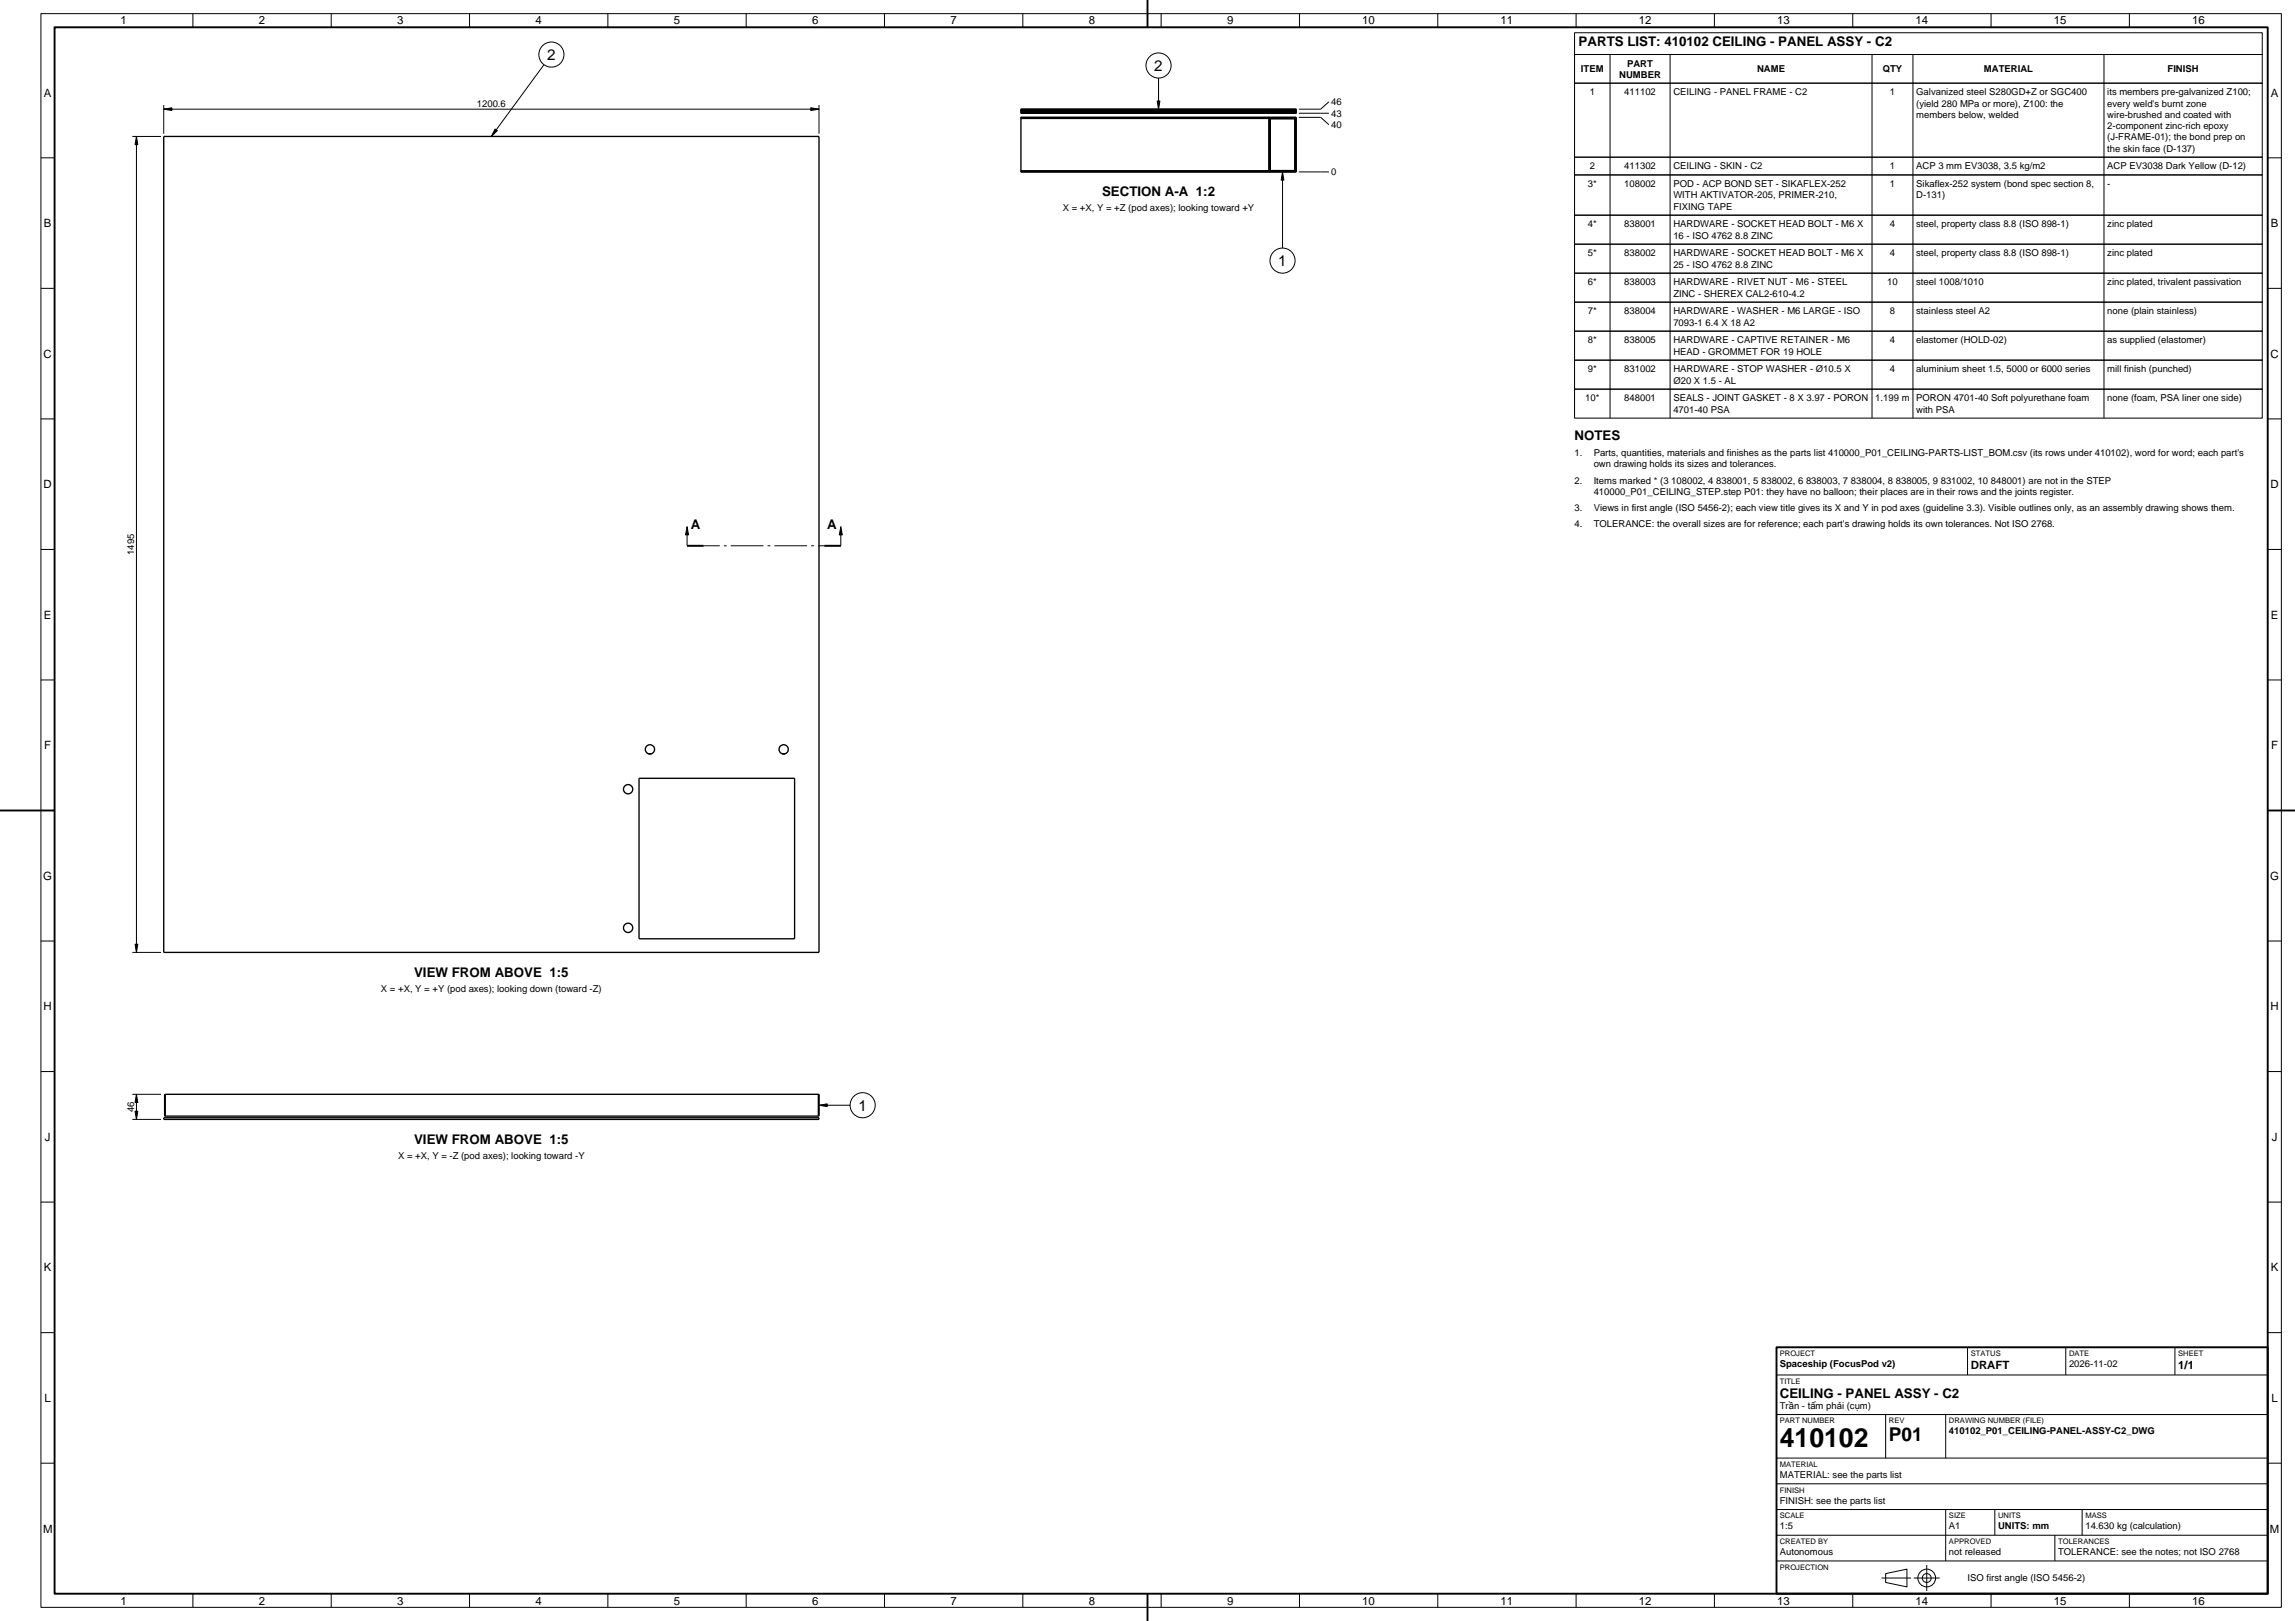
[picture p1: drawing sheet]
<svg xmlns="http://www.w3.org/2000/svg" width="841mm" height="594mm" viewBox="0 0 841 594" stroke-linecap="round" stroke-linejoin="round" font-family="sans-serif">
<defs><g id="words">
<text font-size="9.7" x="652.2" y="530.1">410102</text>
<text font-size="7" x="692.2" y="528.1">P01</text>
<g font-size="5.6">
<text x="200.5" y="22">2</text>
<text x="423" y="26">2</text>
<text x="468.4" y="97.5">1</text>
<text x="314.6" y="407">1</text>
</g>
<g font-size="4.9">
<text x="578.5" y="16.7">PARTS LIST: 410102 CEILING - PANEL ASSY - C2</text>
<text x="403.8" y="72">SECTION A-A 1:2</text>
<text x="577" y="161.2">NOTES</text>
<text x="253.2" y="193.8">A</text>
<text x="303.2" y="193.8">A</text>
<text x="151.8" y="358">VIEW FROM ABOVE 1:5</text>
<text x="151.8" y="419.2">VIEW FROM ABOVE 1:5</text>
<text x="652.2" y="512.1">CEILING - PANEL ASSY - C2</text>
</g>
<g font-size="4.2">
<text x="44.2" y="8.8">1</text>
<text x="94.9" y="8.8">2</text>
<text x="145.6" y="8.8">3</text>
<text x="196.2" y="8.8">4</text>
<text x="246.9" y="8.8">5</text>
<text x="297.6" y="8.8">6</text>
<text x="348.3" y="8.8">7</text>
<text x="399" y="8.8">8</text>
<text x="449.7" y="8.8">9</text>
<text x="499.2" y="8.8">10</text>
<text x="549.9" y="8.8">11</text>
<text x="600.6" y="8.8">12</text>
<text x="651.3" y="8.8">13</text>
<text x="702" y="8.8">14</text>
<text x="752.6" y="8.8">15</text>
<text x="803.3" y="8.8">16</text>
<text x="16.1" y="35.4">A</text>
<text x="832.1" y="35.4">A</text>
<text x="16.1" y="83.3">B</text>
<text x="832.1" y="83.3">B</text>
<text x="16" y="131.1">C</text>
<text x="832" y="131.1">C</text>
<text x="16" y="178.9">D</text>
<text x="832" y="178.9">D</text>
<text x="16.1" y="226.7">E</text>
<text x="832.1" y="226.7">E</text>
<text x="16.2" y="274.6">F</text>
<text x="832.2" y="274.6">F</text>
<text x="15.9" y="322.4">G</text>
<text x="831.9" y="322.4">G</text>
<text x="16" y="370.3">H</text>
<text x="832" y="370.3">H</text>
<text x="16.5" y="418.1">J</text>
<text x="832.5" y="418.1">J</text>
<text x="16.1" y="465.9">K</text>
<text x="832.1" y="465.9">K</text>
<text x="722.2" y="501.5">DRAFT</text>
<text x="798.2" y="501.5">1/1</text>
<text x="16.3" y="513.7">L</text>
<text x="832.3" y="513.7">L</text>
<text x="15.8" y="561.6">M</text>
<text x="831.8" y="561.6">M</text>
<text x="44.2" y="588.2">1</text>
<text x="94.9" y="588.2">2</text>
<text x="145.6" y="588.2">3</text>
<text x="196.2" y="588.2">4</text>
<text x="246.9" y="588.2">5</text>
<text x="297.6" y="588.2">6</text>
<text x="348.3" y="588.2">7</text>
<text x="399" y="588.2">8</text>
<text x="449.7" y="588.2">9</text>
<text x="499.2" y="588.2">10</text>
<text x="549.9" y="588.2">11</text>
<text x="600.6" y="588.2">12</text>
<text x="651.3" y="588.2">13</text>
<text x="702" y="588.2">14</text>
<text x="752.6" y="588.2">15</text>
<text x="803.3" y="588.2">16</text>
</g>
<g font-size="3.5">
<text x="579.3" y="26.5">ITEM</text>
<text x="593.4" y="28.5">NUMBER</text>
<text x="596.3" y="24.5">PART</text>
<text x="643.9" y="26.5">NAME</text>
<text x="689.9" y="26.5">QTY</text>
<text x="727" y="26.5">MATERIAL</text>
<text x="794.3" y="26.5">FINISH</text>
<text x="582.5" y="35">1</text>
<text x="595.2" y="35">411102</text>
<text x="613.2" y="35">CEILING - PANEL FRAME - C2</text>
<text x="692.5" y="35">1</text>
<text x="702.2" y="35">Galvanized steel S280GD+Z or SGC400</text>
<text x="772.2" y="35">its members pre-galvanized Z100;</text>
<text x="174.7" y="39.2">1200.6</text>
<text x="487.8" y="38.6">46</text>
<text x="702.2" y="39.1">(yield 280 MPa or more), Z100: the</text>
<text x="772.2" y="39.1">every weld's burnt zone</text>
<text x="487.8" y="47">40</text>
<text x="487.8" y="42.8">43</text>
<text x="702.2" y="43.2">members below, welded</text>
<text x="772.2" y="43.2">wire-brushed and coated with</text>
<text x="772.2" y="47.3">2-component zinc-rich epoxy</text>
<text x="772.2" y="51.5">(J-FRAME-01); the bond prep on</text>
<text x="772.2" y="55.6">the skin face (D-137)</text>
<text x="487.8" y="64.2">0</text>
<text x="582.5" y="62.1">2</text>
<text x="595.2" y="62.1">411302</text>
<text x="613.2" y="62.1">CEILING - SKIN - C2</text>
<text x="692.5" y="62.1">1</text>
<text x="702.2" y="62.1">ACP 3 mm EV3038, 3.5 kg/m2</text>
<text x="772.2" y="62.1">ACP EV3038 Dark Yellow (D-12)</text>
<text x="581.9" y="68.6">3*</text>
<text x="595.2" y="68.6">108002</text>
<text x="613.2" y="68.6">POD - ACP BOND SET - SIKAFLEX-252</text>
<text x="692.5" y="68.6">1</text>
<text x="702.2" y="68.6">Sikaflex-252 system (bond spec section 8,</text>
<text x="772.2" y="68.6">-</text>
<text x="389.5" y="77.5">X = +X, Y = +Z (pod axes); looking toward +Y</text>
<text x="613.2" y="72.7">WITH AKTIVATOR-205, PRIMER-210,</text>
<text x="613.2" y="76.9">FIXING TAPE</text>
<text x="702.2" y="72.7">D-131)</text>
<text x="581.9" y="83.3">4*</text>
<text x="595.2" y="83.3">838001</text>
<text x="613.2" y="83.3">HARDWARE - SOCKET HEAD BOLT - M6 X</text>
<text x="692.5" y="83.3">4</text>
<text x="702.2" y="83.3">steel, property class 8.8 (ISO 898-1)</text>
<text x="772.2" y="83.3">zinc plated</text>
<text x="613.2" y="87.5">16 - ISO 4762 8.8 ZINC</text>
<text x="581.9" y="94">5*</text>
<text x="595.2" y="94">838002</text>
<text x="613.2" y="94">HARDWARE - SOCKET HEAD BOLT - M6 X</text>
<text x="692.5" y="94">4</text>
<text x="702.2" y="94">steel, property class 8.8 (ISO 898-1)</text>
<text x="772.2" y="94">zinc plated</text>
<text x="613.2" y="98.1">25 - ISO 4762 8.8 ZINC</text>
<text x="581.9" y="104.6">6*</text>
<text x="595.2" y="104.6">838003</text>
<text x="613.2" y="104.6">HARDWARE - RIVET NUT - M6 - STEEL</text>
<text x="691.6" y="104.6">10</text>
<text x="702.2" y="104.6">steel 1008/1010</text>
<text x="772.2" y="104.6">zinc plated, trivalent passivation</text>
<text x="613.2" y="108.7">ZINC - SHEREX CAL2-610-4.2</text>
<text x="581.9" y="115.2">7*</text>
<text x="595.2" y="115.2">838004</text>
<text x="613.2" y="115.2">HARDWARE - WASHER - M6 LARGE - ISO</text>
<text x="613.2" y="119.3">7093-1 6.4 X 18 A2</text>
<text x="692.5" y="115.2">8</text>
<text x="702.2" y="115.2">stainless steel A2</text>
<text x="772.2" y="115.2">none (plain stainless)</text>
<text x="581.9" y="125.8">8*</text>
<text x="595.2" y="125.8">838005</text>
<text x="613.2" y="125.8">HARDWARE - CAPTIVE RETAINER - M6</text>
<text x="692.5" y="125.8">4</text>
<text x="702.2" y="125.8">elastomer (HOLD-02)</text>
<text x="772.2" y="125.8">as supplied (elastomer)</text>
<text x="613.2" y="130">HEAD - GROMMET FOR 19 HOLE</text>
<text x="581.9" y="136.5">9*</text>
<text x="595.2" y="136.5">831002</text>
<text x="613.2" y="136.5">HARDWARE - STOP WASHER - Ø10.5 X</text>
<text x="692.5" y="136.5">4</text>
<text x="702.2" y="136.5">aluminium sheet 1.5, 5000 or 6000 series</text>
<text x="772.2" y="136.5">mill finish (punched)</text>
<text x="613.2" y="140.6">Ø20 X 1.5 - AL</text>
<text x="580.9" y="147.1">10*</text>
<text x="595.2" y="147.1">848001</text>
<text x="613.2" y="147.1">SEALS - JOINT GASKET - 8 X 3.97 - PORON</text>
<text x="687.2" y="147.1">1.199 m</text>
<text x="702.2" y="147.1">PORON 4701-40 Soft polyurethane foam</text>
<text x="772.2" y="147.1">none (foam, PSA liner one side)</text>
<text x="613.2" y="151.2">4701-40 PSA</text>
<text x="702.2" y="151.2">with PSA</text>
<text x="577" y="167.2">1.</text>
<text x="584" y="167.2">Parts, quantities, materials and finishes as the parts list 410000_P01_CEILING-PARTS-LIST_BOM.csv (its rows under 410102), word for word; each part's</text>
<text x="584" y="171.2">own drawing holds its sizes and tolerances.</text>
<text x="577" y="177.2">2.</text>
<text x="584" y="177.2">Items marked * (3 108002, 4 838001, 5 838002, 6 838003, 7 838004, 8 838005, 9 831002, 10 848001) are not in the STEP</text>
<text x="584" y="181.2">410000_P01_CEILING_STEP.step P01: they have no balloon; their places are in their rows and the joints register.</text>
<text x="577" y="187.2">3.</text>
<text x="584" y="187.2">Views in first angle (ISO 5456-2); each view title gives its X and Y in pod axes (guideline 3.3). Visible outlines only, as an assembly drawing shows them.</text>
<text x="577" y="193.2">4.</text>
<text x="584" y="193.2">TOLERANCE: the overall sizes are for reference; each part's drawing holds its own tolerances. Not ISO 2768.</text>
<text x="49.2" y="203.4" transform="rotate(-90 49.2 203.4)">1495</text>
<text x="139.6" y="363.5">X = +X, Y = +Y (pod axes); looking down (toward -Z)</text>
<text x="49.2" y="407.5" transform="rotate(-90 49.2 407.5)">46</text>
<text x="145.9" y="424.7">X = +X, Y = -Z (pod axes); looking toward -Y</text>
<text x="652.2" y="501">Spaceship (FocusPod v2)</text>
<text x="758.2" y="501">2026-11-02</text>
<text x="652.2" y="516.2">Trần - tấm phải (cụm)</text>
<text x="714.2" y="525.6">410102_P01_CEILING-PANEL-ASSY-C2_DWG</text>
<text x="652.2" y="541.6">MATERIAL: see the parts list</text>
<text x="652.2" y="551">FINISH: see the parts list</text>
<text x="652.2" y="560.4">1:5</text>
<text x="714.2" y="560.4">A1</text>
<text x="732.2" y="560.4">UNITS: mm</text>
<text x="764.2" y="560.4">14.630 kg (calculation)</text>
<text x="652.2" y="569.9">Autonomous</text>
<text x="714.2" y="569.9">not released</text>
<text x="754.2" y="569.9">TOLERANCE: see the notes; not ISO 2768</text>
<text x="721" y="579.2">ISO first angle (ISO 5456-2)</text>
</g>
<g font-size="2.8">
<text x="652.2" y="496.9">PROJECT</text>
<text x="722.2" y="496.9">STATUS</text>
<text x="758.2" y="496.9">DATE</text>
<text x="798.2" y="496.9">SHEET</text>
<text x="652.2" y="507">TITLE</text>
<text x="652.2" y="521.6">PART NUMBER</text>
<text x="692.2" y="521.6">REV</text>
<text x="714.2" y="521.6">DRAWING NUMBER (FILE)</text>
<text x="652.2" y="537.5">MATERIAL</text>
<text x="652.2" y="546.9">FINISH</text>
<text x="652.2" y="556.3">SCALE</text>
<text x="714.2" y="556.3">SIZE</text>
<text x="732.2" y="556.3">UNITS</text>
<text x="764.2" y="556.3">MASS</text>
<text x="652.2" y="565.8">CREATED BY</text>
<text x="714.2" y="565.8">APPROVED</text>
<text x="754.2" y="565.8">TOLERANCES</text>
<text x="652.2" y="575.2">PROJECTION</text>
</g>
</g></defs>
<g fill="none" stroke="#000" stroke-width=".5">
<path d="M60 50h240.1v299h-240.1zM374.1 40h100.9v1.5h-100.9zM374.1 43h100.9v20h-100.9zM374.1 43.4h90.9M465 43v20M465.5 43.5h9v19h-9zM374.1 62.6h90.9M237.6 276.2h1.1M286.6 276.2h1.1M234.2 285.2h57v58.8h-57zM60 409.6h240.1v.6h-240.1zM60.4 401.1l-.1 7.9h239.8v-8h-239.7v8"/>
<path d="M60.5 401v8M299.9 401v8M300 401v8"/>
<circle cx="238.2" cy="274.6" r="1.7"/>
<circle cx="287.2" cy="274.6" r="1.7"/>
<circle cx="230.2" cy="289.2" r="1.7"/>
<circle cx="230.2" cy="340" r="1.7"/>
</g>
<g fill="#000" stroke="#000" stroke-width=".37">
<path d="M374.1 43h90.9v.4h-90.9z" fill-rule="evenodd"/>
<path d="M465 43h10v20h-10zM465.5 43.5v19h9v-19z" fill-rule="evenodd"/>
<path d="M374.1 40h100.9v1.5h-100.9z" fill-rule="evenodd"/>
<path d="M374.1 62.6h90.9v.4h-90.9z" fill-rule="evenodd"/>
</g>
<path d="M251.8 200h56.3M689.5 578.3h10.8M701.3 578.3h9.5M706.1 583v-9.5" fill="none" stroke="#000" stroke-width=".37" stroke-dasharray="12 1.5 1 1.5" stroke-linecap="butt"/>
<path d="M20 10h811v574h-811zM420.5 0v10M251.8 200h6M302.1 200h6M0 297h20M831 297h10M651 493.7h180v90.3h-180zM420.5 584v10" fill="none" stroke="#000" stroke-width=".7" stroke-linecap="butt"/>
<g fill="none" stroke="#000" stroke-width=".37">
<path d="M15 5h821v584h-821zM70.7 5v5M121.4 5v5M172.1 5v5M222.7 5v5M273.4 5v5M324.1 5v5M374.8 5v5M425.5 5v5M476.2 5v5M526.9 5v5M577 12h252v8h-252z"/>
<path d="M577 20h252v10.5h-252zM577.6 5v5M590 20v133.2M612 20v133.2M628.2 5v5M678.9 5v5M686 20v133.2M701 20v133.2M729.6 5v5M771 20v133.2M780.3 5v5M60 38.5v10.5"/>
<path d="M199.3 23.7l-18.9 25.9M300.1 38.5v10.5M424.5 28.6v10.9M487 37.3l-3 2.7h-8M577 30.5h252v27.1h-252zM15 57.8h5M48.5 50h10.5M50 50v299M60 40h240.1M476 43h8l3 2.7M476 41.5h11M577 57.6h252v6.5h-252z"/>
<path d="M831 57.8h5M470 63.5v27.4M476 63h11M577 64.1h252v14.8h-252zM577 78.8h252v10.7h-252zM577 89.5h252v10.6h-252zM15 105.7h5M577 100.1h252v10.6h-252zM577 110.7h252v10.7h-252zM831 105.7h5M577 121.3h252v10.7h-252zM577 132h252v10.6h-252z"/>
<path d="M15 153.5h5M577 142.6h252v10.6h-252zM831 153.5h5M251.8 195.5v4.5M308.1 195.5v4.5M15 201.3h5M831 201.3h5M15 249.2h5M831 249.2h5M15 297h5M831 297h5M15 344.8h5"/>
<path d="M48.5 349h10.5M831 344.8h5M15 392.7h5M831 392.7h5M48.5 410.2h10.5M48.5 401h10.5M50 401v9.2M300.6 405h10.9M15 440.5h5M831 440.5h5M15 488.3h5M721 493.7v10.1"/>
<path d="M757 493.7v10.1M797 493.7v10.1M831 488.3h5M651 503.8h180M651 518.4h180M691 518.4v15.9M713 518.4v15.9M15 536.2h5M651 534.3h180M831 536.2h5M651 543.7h180M651 553.2h180"/>
<path d="M713 553.2v18.8M731 553.2v9.4M763 553.2v9.4M651 562.6h180M651 572h180M691 576.6l7.8-1.6v6.5l-7.8-1.6zM753 562.6v9.4M70.7 584v5M121.4 584v5M172.1 584v5M222.7 584v5M273.4 584v5"/>
<path d="M324.1 584v5M374.8 584v5M425.5 584v5M476.2 584v5M526.9 584v5M577.6 584v5M628.2 584v5M678.9 584v5M729.6 584v5M780.3 584v5"/>
<circle cx="202.1" cy="20" r="4.6"/>
<circle cx="424.5" cy="24" r="4.6"/>
<circle cx="470" cy="95.5" r="4.6"/>
<circle cx="316.1" cy="405" r="4.6"/>
<circle cx="706" cy="578.2" r="3.3"/>
<circle cx="706" cy="578.2" r="1.63"/>
</g>
<path d="M50 50l.5 3h-1zM60 40l3-.5v1zM181.4 47.3l.8 .6-2.1 2.1zM297.1 39.5l3 .5-3 .5zM424 37h1l-.5 3zM470 63l.5 3h-1zM251.8 193l.5 3h-1.1zM308.1 193l.6 3h-1.1zM49.5 346h1l-.5 3zM49.5 407.2h1l-.5 3zM50 401l.5 3h-1zM300.1 405l3-.5v1z" fill="#000" stroke="#000" stroke-width=".37"/>
<use href="#words"/>
</svg>
